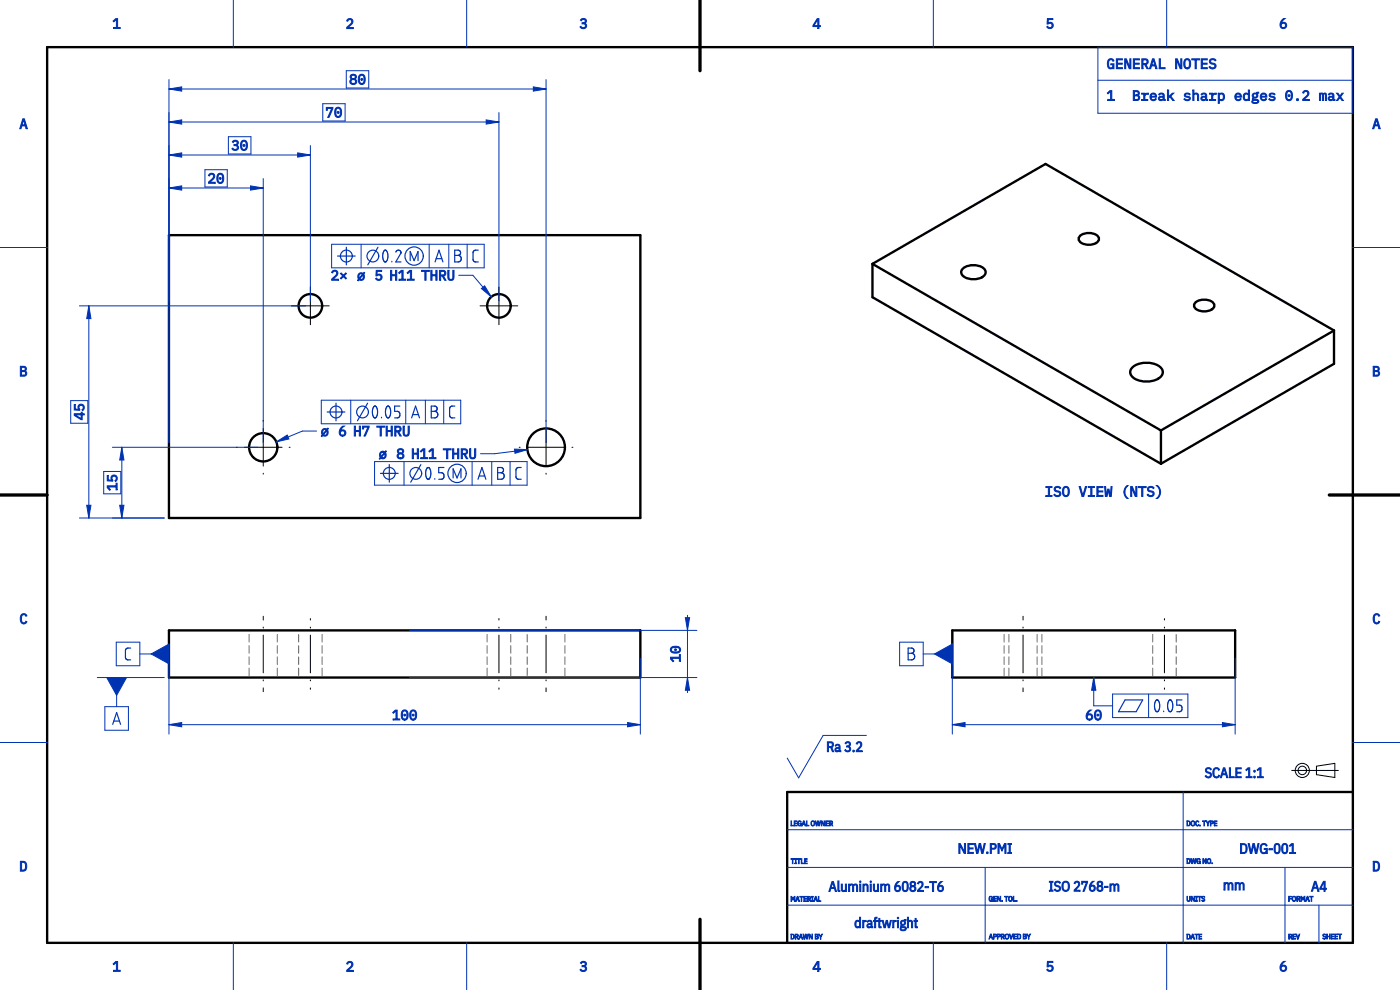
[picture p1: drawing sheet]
<svg xmlns="http://www.w3.org/2000/svg" width="297mm" height="210mm" viewBox="0 0 297 210" stroke-linecap="round" stroke-linejoin="round" font-family="sans-serif">
<defs><g id="words">
<g font-size="3" fill="#0033b2">
<text x="23.9" y="6.1">1</text>
<text x="73.4" y="6.1">2</text>
<text x="122.8" y="6.1">3</text>
<text x="172.3" y="6.1">4</text>
<text x="221.9" y="6.1">5</text>
<text x="271.3" y="6.1">6</text>
<text x="74" y="17.9">80</text>
<text x="4.1" y="27.4">A</text>
<text x="69" y="24.9">70</text>
<text x="291.1" y="27.4">A</text>
<text x="49" y="31.9">30</text>
<text x="44" y="38.9">20</text>
<text x="4.1" y="79.9">B</text>
<text x="291.1" y="79.9">B</text>
<text x="17.8" y="89.2" transform="rotate(-90 17.8 89.2)">45</text>
<text x="68.5" y="92.5">⌀6 H7 THRU</text>
<text x="80.8" y="97.3">⌀8 H11 THRU</text>
<text x="24.8" y="104.2" transform="rotate(-90 24.8 104.2)">15</text>
<text x="4.1" y="132.4">C</text>
<text x="291.1" y="132.4">C</text>
<text x="144.3" y="140.5" transform="rotate(-90 144.3 140.5)">10</text>
<text x="230.2" y="152.7">60</text>
<text x="4.1" y="184.9">D</text>
<text x="291.1" y="184.9">D</text>
<text x="259.4" y="189.1">mm</text>
<text x="278.1" y="189.1">A4</text>
<text x="23.9" y="206.1">1</text>
<text x="73.4" y="206.1">2</text>
<text x="122.8" y="206.1">3</text>
<text x="172.3" y="206.1">4</text>
<text x="221.9" y="206.1">5</text>
<text x="271.3" y="206.1">6</text>
</g>
<g font-size="2.5" fill="#0033b2">
<text x="72.7" y="55.3">⌖</text>
<text x="80.1" y="55.3">⌀0.2Ⓜ</text>
<text x="92.4" y="55.3">A</text>
<text x="96.4" y="55.3">B</text>
<text x="100.2" y="55.3">C</text>
<text x="70.5" y="88.3">⌖</text>
<text x="76.5" y="88.3">⌀0.05</text>
<text x="87.4" y="88.3">A</text>
<text x="91.4" y="88.3">B</text>
<text x="95.2" y="88.3">C</text>
<text x="81.8" y="101.4">⌖</text>
<text x="89.2" y="101.4">⌀0.5Ⓜ</text>
<text x="101.5" y="101.4">A</text>
<text x="105.5" y="101.4">B</text>
<text x="109.3" y="101.4">C</text>
<text x="26.4" y="139.7">C</text>
<text x="192.6" y="139.7">B</text>
<text x="24" y="153.3">A</text>
<text x="244.8" y="150.7">0.05</text>
</g>
</g></defs>
<path d="M55.8 130.7v16M115.8 130.7v16M217 146.7v-16" fill="none" stroke="#000" stroke-width=".21" stroke-dasharray="8 1.5 .2 1.5" stroke-dashoffset="7.2"/>
<path d="M65.8 131.2v15M105.8 131.2v15M247 146.2v-15" fill="none" stroke="#000" stroke-width=".21" stroke-dasharray="8 1.5 .2 1.5" stroke-dashoffset="7.7"/>
<path d="M49.8 94.9h12M55.8 100.9v-12" fill="none" stroke="#000" stroke-width=".21" stroke-dasharray="8 1.5 .2 1.5" stroke-dashoffset="9.2"/>
<path d="M108.8 94.9h14M115.8 101.9v-14" fill="none" stroke="#000" stroke-width=".21" stroke-dasharray="8 1.5 .2 1.5" stroke-dashoffset="8.2"/>
<path d="M60.8 64.9h10M65.8 69.9v-10M100.8 64.9h10M105.8 69.9v-10" fill="none" stroke="#000" stroke-width=".21" stroke-dasharray="8 1.5 .2 1.5" stroke-dashoffset="10.2"/>
<g fill="none" stroke="#000" stroke-width=".5">
<path d="M10 10h277v190h-277zM35.8 49.9h100v60h-100zM185.1 56v7l61.2 35.4M185.1 56l36.7-21.2 61.2 35.3M185.1 56l61.2 35.3M204.2 57a3.5 3.5 0 0 1 4.8 .4 1.3 1.3 0 0 1-1.2 1.6 3.5 3.5 0 0 1-3.8-.9v-.7zM229 50.1a3.1 3.1 0 0 1 3.9 0 .9 .9 0 0 1-.4 1.5 2.82 2.82 0 0 1-3.7-.7zM240.3 77.9a4.8 4.8 0 0 1 6.2 .4 1.7 1.7 0 0 1-1.5 2.3 4.7 4.7 0 0 1-5.1-1 1.3 1.3 0 0 1 .4-1.7zM253.5 64.2a3.1 3.1 0 0 1 3.9 0 .9 .9 0 0 1-.4 1.5 2.82 2.82 0 0 1-3.7-.7zM283 70.1l-36.7 21.2M283 70.1v7.1l-36.7 21.2M246.3 91.3v7.1"/>
<path d="M35.8 133.7h100v10h-100zM202 133.7h60v10h-60zM287 168h-120v32"/>
<circle cx="65.8" cy="64.9" r="2.5"/>
<circle cx="105.8" cy="64.9" r="2.5"/>
<circle cx="55.8" cy="94.9" r="3"/>
<circle cx="115.8" cy="94.9" r="4"/>
</g>
<g fill="none" stroke="#7f7f7f" stroke-width=".25" stroke-dasharray="1.6 .8">
<path d="M52.8 143.3v-9.2M58.8 143.3v-9.2M63.3 143.3v-9.2M68.3 143.3v-9.2M103.3 143.3v-9.2M108.3 143.3v-9.2M111.8 143.3v-9.2M119.8 143.3v-9.2M213 143.3v-9.2M214 143.3v-9.2M220 143.3v-9.2M221 143.3v-9.2"/>
<path d="M244.5 143.3v-9.2M249.5 143.3v-9.2"/>
</g>
<g fill="none" stroke="#0033b2" stroke-width=".21">
<path d="M49.5 0v10M99 0v10M148.5 0v10M198 0v10M247.5 0v10M35.8 16.9v77M35.8 18.9h80M115.8 16.9v77M232.9 10h54.1v14h-54.1zM232.9 17h54.1M35.8 39.9h20M35.8 32.9h30"/>
<path d="M35.8 25.9h70M55.8 37.9v56M65.8 30.9v33M105.8 23.9v40M0 52.5h10M70.4 51.8h32.3v5h-32.3zM76.6 51.8v5M91 51.8v5M95.2 51.8v5M97.3 58.4h3l3.9 4.6M99.1 51.8v5M287 52.5h10"/>
<path d="M16.8 64.9h48M18.8 64.9v45M23.8 94.9h31M25.8 94.9v15M67.2 91.4h-3l-5.6 2.3M68.2 84.9h29.5v5h-29.5zM74.4 84.9v5M79.5 97.9h32.3v5h-32.3zM85.7 97.9v5M86.1 84.9v5M90.2 84.9v5M94.1 84.9v5"/>
<path d="M100.2 97.9v5M104.3 97.9v5M108.2 97.9v5M111.9 95.4l-7 .8h-3M0 105h10M16.8 109.9h18M287 105h10M24.7 136.2h5v5h-5zM29.7 138.7h2.4M35.8 139.7v16M86.8 133.7h61M135.8 139.7v16"/>
<path d="M145.8 130.5v16.4M190.8 136.2h5v5h-5zM195.8 138.7h2.4M202 139.7v16M262 139.7v16M0 157.5h10M20.6 143.7h14.2M22.2 149.9h5v5h-5zM24.7 147.5v2.4M35.8 153.7h100M86.8 143.7h61M183.8 156h-9.2l-5.2 9-2.4-4.2"/>
<path d="M202 153.7h60M232 143.7v6h4M236 147.2h16v5h-16zM243.7 147.2v5M287 157.5h10M167 176h120M251 168v32M49.5 200v10M99 200v10M148.5 200v10M167 184h120M167 192h120"/>
<path d="M198 200v10M209 184v16M247.5 200v10M272.6 184v16M279.8 192v8"/>
</g>
<g fill="#0033b2" stroke="#0033b2" stroke-width=".21">
<path d="M58.6 93.7l2.3-1.4 .4 .8z"/>
<path d="M109.1 95.3l2.8 .1-2.6 .8z"/>
<path d="M102.1 61.2l.7-.6 1.4 2.4z"/>
<path d="M79.8 57.4h1.2v.2h-1v.8a.68 .68 0 0 1 .9 .1 .68 .68 0 0 1-.1 .9 .68 .68 0 0 1-1-.1l-.1-.2 .2-.1a.47 .47 0 0 0 .6 .3 .47 .47 0 0 0 .2-.8 .47 .47 0 0 0-.7 0h-.3z"/>
<path d="M25.4 107.2h.9l-.5 2.7z"/>
<path d="M25.8 94.9l.5 2.7h-.9z"/>
<path d="M18.4 107.2h.9l-.5 2.7z"/>
<path d="M18.8 64.9l.5 2.7h-.9z"/>
<path d="M35.8 39.9l2.7-.5v.9z"/>
<path d="M53.1 39.4l2.7 .5-2.7 .4z"/>
<path d="M35.8 18.9l2.7-.5v.9z"/>
<path d="M113.1 18.4l2.7 .5-2.7 .4z"/>
<path d="M35.8 32.9l2.7-.5v.9z"/>
<path d="M63.1 32.4l2.7 .5-2.7 .4z"/>
<path d="M35.8 25.9l2.7-.5v.9z"/>
<path d="M103.1 25.4l2.7 .5-2.7 .4z"/>
<path d="M35.8 153.7l2.7-.4v.9z"/>
<path d="M133.1 153.3l2.7 .4-2.7 .5z"/>
<path d="M202 153.7l2.7-.4v.9z"/>
<path d="M259.3 153.3l2.7 .4-2.7 .5z"/>
<path d="M145.8 143.7l.5 2.7h-.9z"/>
<path d="M145.4 131h.9l-.5 2.7z"/>
<path d="M32.1 138.7l3.7-2.1v4.2z"/>
<path d="M198.2 138.7l3.8-2.1v4.2z"/>
<path d="M22.6 143.7h4.2l-2.1 3.8z"/>
<path d="M232 143.7l.5 2.7h-.9z"/>
<path d="M79.9 90.4h1.7v.2h-.7v1.9h-.3v-1.9h-.7zM81.9 90.4h.3v.9h.8v-.9h.2v2.1h-.2v-1h-.8v1h-.3zM83.7 90.4h.8a.6 .6 0 0 1 .6 .5 .6 .6 0 0 1-.5 .7l.5 .9h-.3l-.5-.9h-.3v.9h-.3zM84 90.6v.8h.5a.39 .39 0 0 0 .3-.4 .39 .39 0 0 0-.3-.4zM85.5 90.4h.3v1.2a.45 .45 0 0 0 .4 .7 .45 .45 0 0 0 .4-.7v-1.2h.2v1.2a.7 .7 0 0 1-.6 .9 .7 .7 0 0 1-.7-.9z"/>
<path d="M87.5 95.2h.2v.9h.8v-.9h.3v2.1h-.3v-1h-.8v1h-.2zM89.2 95.7l.5-.5h.4v1.9h.6v.2h-1.4v-.2h.6v-1.7l-.6 .5zM91 95.7l.5-.5h.4v1.9h.6v.2h-1.4v-.2h.6v-1.7l-.6 .5z"/>
<path d="M94 95.2h1.7v.2h-.7v1.9h-.3v-1.9h-.7zM96 95.2h.3v.9h.8v-.9h.2v2.1h-.2v-1h-.8v1h-.3zM97.8 95.2h.8a.6 .6 0 0 1 .6 .6 .6 .6 0 0 1-.5 .6l.5 .9h-.3l-.5-.9h-.3v.9h-.3zM98.1 95.4v.8h.5a.39 .39 0 0 0 .3-.4 .39 .39 0 0 0-.3-.4zM99.6 95.2h.3v1.3a.45 .45 0 0 0 .4 .6 .45 .45 0 0 0 .4-.6v-1.3h.2v1.2a.7 .7 0 0 1-.6 .9 .7 .7 0 0 1-.7-.9z"/>
<path d="M70.6 57.5a.72 .72 0 0 1 1.1 .2 .72 .72 0 0 1-.5 1l-.6 .5h1.2v.2h-1.4v-.2l.7-.6a.5 .5 0 0 0 .3-.7 .5 .5 0 0 0-.7-.3l-.1 .3-.2-.1zM72.2 58l.2-.1 .5 .5 .4-.5 .2 .1-.5 .5 .5 .5-.2 .2-.4-.5-.5 .5-.2-.2 .5-.5z"/>
<path d="M76.1 58.1a.71 .71 0 0 1 .9-.1l.2-.2 .2 .1-.2 .2a.78 .78 0 0 1 0 1.1 .78 .78 0 0 1-1 .1l-.2 .3-.2-.1 .3-.3a1.03 1.03 0 0 1 0-1.1zM76.3 58.2l-.1 .8 .7-.8-.3-.1zM77 58.3l-.7 .9a.56 .56 0 0 0 .7-.1 .56 .56 0 0 0 0-.8z"/>
<path d="M82.8 57.4h.3v.9h.8v-.9h.3v2h-.3v-.9h-.8v.9h-.3zM84.6 57.9l.5-.5h.4v1.8h.6v.2h-1.4v-.2h.6v-1.7l-.6 .5zM86.4 57.9l.5-.5h.4v1.8h.6v.2h-1.4v-.2h.6v-1.7l-.6 .5z"/>
<path d="M89.4 57.4h1.7v.2h-.7v1.8h-.3v-1.8h-.7zM91.4 57.4h.2v.9h.9v-.9h.2v2h-.2v-.9h-.9v.9h-.2zM93.2 57.4h.8a.6 .6 0 0 1 .6 .5 .6 .6 0 0 1-.5 .6l.5 .9h-.3l-.5-.8h-.3v.8h-.3zM93.5 57.6v.7h.5a.39 .39 0 0 0 .3-.3 .39 .39 0 0 0-.3-.4zM95 57.4h.2v1.2a.45 .45 0 0 0 .5 .7 .45 .45 0 0 0 .4-.7v-1.2h.2v1.1a.7 .7 0 0 1-.6 1 .7 .7 0 0 1-.7-1z"/>
<path d="M83.3 151.1l.6-.5h.4v1.9h.5v.2h-1.4v-.2h.6v-1.7l-.5 .5zM85.4 150.8a.78 .78 0 0 1 .9 0 .78 .78 0 0 1 .3 .9 .79 .79 0 0 1-.8 1.1 .79 .79 0 0 1-.7-1.1zM85.6 150.9l-.2 .5a.99 .99 0 0 0 .3 1.1 .67 .67 0 0 0 .6-1 .5 .5 0 0 0-.1-.6 .5 .5 0 0 0-.6 0zM85.7 151.7a.19 .19 0 0 1 .3 0 .19 .19 0 0 1-.3 0zM87.2 150.8a.78 .78 0 0 1 .9 0 .78 .78 0 0 1 .3 .9 .79 .79 0 0 1-.8 1.1 .79 .79 0 0 1-.7-1.1zM87.4 150.9l-.2 .5a.99 .99 0 0 0 .3 1.1 .67 .67 0 0 0 .6-1 .5 .5 0 0 0-.1-.6 .5 .5 0 0 0-.6 0zM87.5 151.7a.19 .19 0 0 1 .3 0 .19 .19 0 0 1-.3 0z"/>
<path d="M167.8 174.1h.1v1l.4 .1h-.5zM168.5 174.1h.6l-.5 .1v.4h.4l-.4 .1v.4l.5 .1h-.6zM169.3 174.2l.4-.1 .3 .2-.1 .1a.27 .27 0 0 0-.4-.2 .27 .27 0 0 0-.1 .3v.3a.25 .25 0 0 0 .1 .3 .25 .25 0 0 0 .3-.1 .25 .25 0 0 0-.1-.4h.3v.6l-.1-.2-.2 .2a.53 .53 0 0 1-.5-.3 .53 .53 0 0 1 .1-.7zM170.4 174.1h.2l.3 1.1-.2-.3h-.4l-.2 .3zM170.5 174.2l-.1 .6h.3zM171.1 174.1h.1v1l.4 .1h-.5zM172.1 174.2a.47 .47 0 0 1 .7 .5 .47 .47 0 0 1-.7 .4zM172.2 174.3v.5a.27 .27 0 0 0 .2 .3 .27 .27 0 0 0 .3-.3l-.1-.5zM172.9 174.1h.2l.1 1 .2-1h.2l.2 1 .2-1h.1l-.2 1.1h-.2l-.2-1-.2 1h-.1zM174.2 174.1h.2l.4 .9v-.9h.2v1.1h-.2l-.4-.9v.9h-.2zM175.2 174.1h.6l-.5 .1v.4h.5l-.5 .1v.4l.5 .1h-.6zM176 174.1l.6 .2-.2 .4 .3 .5h-.2l-.2-.5h-.2v.5h-.1zM176.1 174.2v.4h.4v-.3z"/>
<path d="M251.8 174.1a.57 .57 0 0 1 .7 .3 .57 .57 0 0 1-.2 .8h-.5zM251.9 174.2v.9h.2a.44 .44 0 0 0 .3-.5 .44 .44 0 0 0-.5-.4zM252.8 174.2a.47 .47 0 0 1 .7 .5 .47 .47 0 0 1-.7 .4zM252.9 174.3l-.1 .5a.27 .27 0 0 0 .3 .3 .27 .27 0 0 0 .2-.3v-.5zM253.8 174.2a.26 .26 0 0 1 .3-.1 .26 .26 0 0 1 .1 .3 .25 .25 0 0 0-.3-.2 .25 .25 0 0 0-.1 .3v.3a.25 .25 0 0 0 .1 .3 .25 .25 0 0 0 .3-.2 .31 .31 0 0 1-.3 .3 .31 .31 0 0 1-.3-.4zM254.5 175.1a.1 .1 0 0 1 .2 0 .1 .1 0 0 1-.2 0zM255.1 174.1h.7l-.3 .1v1h-.1v-1zM255.9 174.1h.1l.2 .5 .4-.5-.3 .7v.4h-.1v-.4zM256.8 174.1l.5 .1 .1 .2-.1 .3h-.4v.5h-.1zM256.9 174.2v.4h.4v-.3zM257.6 174.1h.6l-.5 .1v.4h.4l-.4 .1v.4l.5 .1h-.6z"/>
<path d="M167.8 182.2h.7l-.3 .1v.9h-.1v-.9zM168.6 182.2h.4l-.1 .1v.8l.1 .1h-.4l.2-.1v-.8zM169.1 182.2h.7l-.3 .1v.9h-.1v-.9zM170 182.2h.1v.9l.4 .1h-.5zM170.7 182.2h.5l-.4 .1v.3h.4l-.4 .1v.4l.4 .1h-.5z"/>
<path d="M203.4 178.9h.3l.9 1.8v-1.8h.2v2.1h-.3l-.8-1.8-.1 1.8h-.2zM205.3 178.9h1.2v.2h-.9v.8h.8v.2h-.8v.7h.9v.2h-1.2zM206.7 178.9h.3l.3 1.9 .4-1.9h.3l.4 1.9 .4-1.9h.2l-.5 2.1h-.3l-.3-1.9-.4 1.9h-.3zM209.3 180.9a.18 .18 0 0 1 .3 0 .18 .18 0 0 1-.3 0zM210.1 178.9h.7a.6 .6 0 0 1 .6 .6 .6 .6 0 0 1-.6 .6h-.5v.9h-.2zM210.3 179.1v.8h.7l.1-.6zM211.7 178.9h.3l.6 1.2 .5-1.2h.3v2.1h-.2v-1.8l-.6 1.3-.7-1.3v1.8h-.2zM213.8 178.9h.8v.2h-.3v1.7h.3v.2h-.8v-.2h.3v-1.7h-.3z"/>
<path d="M251.8 182.1a.57 .57 0 0 1 .7 .3 .57 .57 0 0 1-.2 .8h-.5zM251.9 182.2v.9h.2a.44 .44 0 0 0 .3-.5 .44 .44 0 0 0-.5-.4zM252.6 182.1h.1l.2 1 .2-1h.2l.2 1 .1-1h.2l-.3 1.1h-.1l-.2-1-.2 1h-.2zM254 182.2l.4-.1 .2 .2-.1 .1a.27 .27 0 0 0-.3-.2 .27 .27 0 0 0-.2 .3v.3a.25 .25 0 0 0 .1 .3 .25 .25 0 0 0 .4-.1 .25 .25 0 0 0-.2-.4h.3v.6l-.1-.2-.1 .2a.53 .53 0 0 1-.6-.3 .53 .53 0 0 1 .2-.7zM255.2 182.1h.1l.5 .9v-.9h.1v1.1h-.2l-.4-.9v.9h-.1zM256.2 182.2a.47 .47 0 0 1 .7 .5 .47 .47 0 0 1-.7 .4zM256.3 182.3l-.1 .5a.27 .27 0 0 0 .3 .3 .27 .27 0 0 0 .3-.3l-.1-.5zM257.1 183.1a.09 .09 0 0 1 .1 0 .09 .09 0 0 1-.1 0z"/>
<path d="M263.2 179a1.19 1.19 0 0 1 1.2 .2 1.14 1.14 0 0 1 .1 1.4 1.14 1.14 0 0 1-1.3 .4zM263.4 179.2v1.6h.4a.93 .93 0 0 0 .6-.8 .93 .93 0 0 0-.6-.8zM264.8 179h.2l.4 1.8 .4-1.8h.3l.4 1.8 .4-1.8h.2l-.5 2h-.3l-.3-1.8-.5 1.8h-.2zM267.5 179.2a.77 .77 0 0 1 1.3 .2l-.2 .1a.54 .54 0 0 0-.6-.4 .54 .54 0 0 0-.4 .7v.4a.54 .54 0 0 0 .5 .7 .54 .54 0 0 0 .5-.7h-.4v-.2h.6v1h-.2v-.2a.76 .76 0 0 1-1 .2 .76 .76 0 0 1-.3-1zM269.2 180h.7v.3h-.7zM270.5 179.1a.73 .73 0 0 1 .9 0 .73 .73 0 0 1 .2 .9 .72 .72 0 0 1-.2 .9 .72 .72 0 0 1-1-.1l-.1-1zM270.6 179.3l-.1 1a.43 .43 0 0 0 .4 .6 .43 .43 0 0 0 .4-.6l-.1-1-.3-.2zM272.1 179.1a.73 .73 0 0 1 .9 0 .73 .73 0 0 1 .2 .9 .72 .72 0 0 1-.2 .9 .72 .72 0 0 1-.9-.1l-.2-1zM272.2 179.3l-.1 1a.43 .43 0 0 0 .4 .6 .43 .43 0 0 0 .5-.6l-.1-1-.4-.2zM273.5 179.4l.5-.4h.4v1.8h.4v.2h-1.2v-.2h.5v-1.7l-.4 .4z"/>
<path d="M167.8 190.2h.2l.2 .6 .3-.6h.1v1h-.1v-.9l-.3 .6-.3-.6v.9h-.1zM169.1 190.2h.2l.3 1-.2-.3h-.4l-.2 .3zM169.2 190.3l-.2 .5h.4zM169.7 190.2h.7l-.3 .1v.9h-.1v-.9zM170.5 190.2h.6l-.4 .1v.3h.4l-.4 .1v.4l.4 .1h-.6zM171.3 190.2l.6 .1-.1 .4 .2 .5h-.1l-.2-.5h-.3v.5h-.1zM171.4 190.3v.3h.4v-.3zM172.1 190.2h.4l-.1 .1v.8l.1 .1h-.4l.2-.1v-.8zM173 190.2h.1l.4 1-.3-.3h-.3l-.3 .3zM173 190.3l-.1 .5h.3zM173.6 190.2h.1v.9l.4 .1h-.5z"/>
<path d="M176.5 187h.3l.7 2.1h-.3l-.2-.6h-.7l-.2 .6h-.3zM176.6 187.2l-.3 1.1h.7zM177.7 186.9h.3v2h.2v.2l-.4-.1zM178.5 187.5h.2v1a.32 .32 0 0 0 .3 .4 .32 .32 0 0 0 .3-.3v-1.1h.3v1.6h-.3v-.3a.46 .46 0 0 1-.5 .3 .46 .46 0 0 1-.3-.5zM180 187.5h.3v.3a.45 .45 0 0 1 .4-.3 .45 .45 0 0 1 .4 .3 .45 .45 0 0 1 .6-.3 .45 .45 0 0 1 .2 .6v1h-.2v-1a.31 .31 0 0 0-.3-.4 .31 .31 0 0 0-.3 .3v1.1h-.2v-1a.31 .31 0 0 0-.3-.4 .31 .31 0 0 0-.3 .3v1.1h-.3zM182.4 187a.15 .15 0 0 1 .3 0 .15 .15 0 0 1-.3 0zM182.4 187.5h.2v1.6h-.2zM183.1 187.5h.2v.3a.46 .46 0 0 1 .6-.3 .46 .46 0 0 1 .3 .6v1h-.3v-1a.32 .32 0 0 0-.2-.4 .32 .32 0 0 0-.4 .3v1.1h-.2zM184.6 187a.15 .15 0 0 1 .3 0 .15 .15 0 0 1-.3 0zM184.6 187.5h.2v1.6h-.2zM185.3 187.5h.2v1a.32 .32 0 0 0 .3 .4 .32 .32 0 0 0 .3-.3v-1.1h.3v1.6h-.3v-.3a.46 .46 0 0 1-.5 .3 .46 .46 0 0 1-.3-.5zM186.8 187.5h.3v.3a.45 .45 0 0 1 .4-.3 .45 .45 0 0 1 .4 .3 .45 .45 0 0 1 .6-.3 .45 .45 0 0 1 .3 .6v1h-.3v-1a.31 .31 0 0 0-.2-.4 .31 .31 0 0 0-.4 .3v1.1h-.2v-1a.31 .31 0 0 0-.3-.4 .31 .31 0 0 0-.3 .3v1.1h-.3zM190.2 187.2l.2-.2h.4l-.5 .5-.3 .6a.6 .6 0 0 1 .9-.2 .6 .6 0 0 1 .1 .9 .71 .71 0 0 1-1 .2 .71 .71 0 0 1-.2-1zM190 188.5a.44 .44 0 0 0 .8 0 .44 .44 0 0 0-.8 0zM191.6 187.1a.73 .73 0 0 1 .9 .1 .73 .73 0 0 1 .2 .8 .72 .72 0 0 1-.2 1 .72 .72 0 0 1-1-.1l-.1-1zM191.7 187.3l-.1 1a.43 .43 0 0 0 .4 .6 .43 .43 0 0 0 .4-.6l-.1-1-.3-.1zM193.2 187.1a.59 .59 0 0 1 .9 0 .59 .59 0 0 1-.2 .9 .6 .6 0 0 1 .2 .9 .6 .6 0 0 1-1 0 .6 .6 0 0 1 .3-.9l-.3-.3zM193.2 188.5a.45 .45 0 0 0 .9 0 .45 .45 0 0 0-.9 0zM193.3 187.5a.37 .37 0 0 0 .7 0 .37 .37 0 0 0-.7 0zM194.8 187.2a.66 .66 0 0 1 1 0 .66 .66 0 0 1-.3 1l-.6 .7h1v.2h-1.2v-.3l.6-.6a.52 .52 0 0 0 .3-.6 .52 .52 0 0 0-.5-.4l-.2 .3-.3-.1zM196.3 188.1h.7v.2h-.7zM197.2 187h1.4v.2h-.5v1.9h-.3v-1.9h-.6zM199.3 187.2l.3-.2h.3l-.5 .5-.3 .6a.6 .6 0 0 1 .9-.2 .6 .6 0 0 1 .1 .9 .71 .71 0 0 1-1 .2 .71 .71 0 0 1-.2-1zM199.1 188.5a.45 .45 0 0 0 .9 0 .45 .45 0 0 0-.9 0z"/>
<path d="M209.9 190.2l.4-.1 .3 .2-.1 .1a.27 .27 0 0 0-.4-.2 .27 .27 0 0 0-.2 .3v.3a.25 .25 0 0 0 .2 .3 .25 .25 0 0 0 .3-.1 .25 .25 0 0 0-.2-.4h.4v.6l-.2-.2-.1 .2a.53 .53 0 0 1-.6-.3 .53 .53 0 0 1 .2-.7zM210.8 190.1h.6l-.5 .1v.4h.4l-.4 .1v.4l.5 .1h-.6zM211.6 190.1h.1l.5 .9v-.9h.1v1.1h-.2l-.4-.9v.9h-.1zM212.5 191.1a.1 .1 0 0 1 .2 0 .1 .1 0 0 1-.2 0zM213.1 190.1h.7l-.3 .1v1h-.1v-1zM214.1 190.2a.47 .47 0 0 1 .7 .5 .47 .47 0 0 1-.7 .4zM214.1 190.3v.5a.27 .27 0 0 0 .2 .3 .27 .27 0 0 0 .3-.3v-.5zM215 190.1h.1v1l.4 .1h-.5zM215.6 191.1a.1 .1 0 0 1 .2 0 .1 .1 0 0 1-.2 0z"/>
<path d="M222.6 187h.8v.2h-.3v1.6h.3v.2h-.8v-.2h.3v-1.6h-.3zM223.9 187.1l.7-.2 .4 .4-.2 .1a.42 .42 0 0 0-.5-.4 .42 .42 0 0 0-.3 .5 .42 .42 0 0 0 .5 .4 .66 .66 0 0 1 .4 1 .66 .66 0 0 1-1.1 0l-.1-.2 .1-.1a.44 .44 0 0 0 .7 .2 .44 .44 0 0 0-.1-.7 .62 .62 0 0 1-.6-.3 .62 .62 0 0 1 .1-.7zM225.5 187.2a.83 .83 0 0 1 1-.2 .83 .83 0 0 1 .4 1 .84 .84 0 0 1-.8 1.1 .84 .84 0 0 1-.8-1.1zM225.7 187.3a1.39 1.39 0 0 0 .1 1.5 .55 .55 0 0 0 .6 0 .55 .55 0 0 0 .2-.6v-.4a.55 .55 0 0 0-.3-.6 .55 .55 0 0 0-.6 .1zM228 187.1a.66 .66 0 0 1 1 .1 .66 .66 0 0 1-.2 1l-.7 .6h1v.2h-1.2v-.2l.6-.7a.52 .52 0 0 0 .3-.5 .52 .52 0 0 0-.5-.4l-.2 .3-.2-.1zM229.5 187h1.2l-.7 2h-.2l.7-1.8h-.8v.3h-.2zM231.5 187.2l.3-.2h.3l-.5 .4-.3 .6a.6 .6 0 0 1 .9-.1 .6 .6 0 0 1 .1 .9 .71 .71 0 0 1-1 .2 .71 .71 0 0 1-.2-1zM231.3 188.4a.45 .45 0 0 0 .9 0 .45 .45 0 0 0-.9 0zM232.9 187a.59 .59 0 0 1 .9 .1 .59 .59 0 0 1-.2 .9 .6 .6 0 0 1 .2 .9 .6 .6 0 0 1-1-.1 .6 .6 0 0 1 .3-.9l-.3-.3zM232.9 188.4a.45 .45 0 0 0 .9 0 .45 .45 0 0 0-.9 0zM233 187.5a.37 .37 0 0 0 .7 0 .37 .37 0 0 0-.7 0zM234.3 188h.8v.3h-.8zM235.5 187.5h.2v.3a.45 .45 0 0 1 .4-.3 .45 .45 0 0 1 .4 .3 .45 .45 0 0 1 .6-.3 .45 .45 0 0 1 .3 .5v1h-.2v-.9a.31 .31 0 0 0-.3-.4 .31 .31 0 0 0-.4 .3v1h-.2v-.9a.31 .31 0 0 0-.3-.4 .31 .31 0 0 0-.3 .3v1h-.2z"/>
<path d="M251.8 190.1h.1l.1 .9a.23 .23 0 0 0 .2 .1 .23 .23 0 0 0 .2-.3v-.7h.1v.7a.35 .35 0 0 1-.4 .4 .35 .35 0 0 1-.3-.4zM252.7 190.1h.2l.4 .9v-.9h.1v1.1h-.1l-.5-.9v.9h-.1zM253.6 190.1h.4l-.1 .1v.9l.1 .1h-.4l.2-.1v-.9zM254.1 190.1h.7l-.3 .1v1h-.1v-1zM255 190.2l.4-.1 .2 .2h-.1a.22 .22 0 0 0-.3-.1 .22 .22 0 0 0-.1 .3 .22 .22 0 0 0 .3 .1 .3 .3 0 0 1 .1 .5 .3 .3 0 0 1-.5-.2l.4 .1a.35 .35 0 0 0-.4-.4z"/>
<path d="M273.4 190.1h.6l-.5 .1v.4h.4l-.4 .1v.5h-.1zM274.2 190.2a.47 .47 0 0 1 .7 .5 .47 .47 0 0 1-.7 .4zM274.3 190.3l-.1 .5a.27 .27 0 0 0 .3 .3 .27 .27 0 0 0 .3-.3l-.1-.5zM275.1 190.1l.6 .2-.1 .4 .2 .5h-.1l-.2-.5h-.3v.5h-.1zM275.2 190.2v.4h.4v-.3zM276 190.1h.1l.3 .6 .3-.6h.1v1.1h-.1v-.9l-.3 .6-.3-.6v.9h-.1zM277.3 190.1h.2l.3 1.1-.2-.3h-.4l-.2 .3zM277.4 190.2l-.2 .6h.3zM277.9 190.1h.7l-.3 .1v1h-.2v-1z"/>
<path d="M167.8 198.2a.57 .57 0 0 1 .7 .2 .57 .57 0 0 1-.2 .8h-.5zM167.9 198.3v.8h.2a.44 .44 0 0 0 .3-.5 .44 .44 0 0 0-.5-.3zM168.7 198.2l.6 .1-.1 .4 .2 .5h-.2l-.2-.5h-.2v.5h-.1zM168.8 198.3v.3h.4v-.3zM169.8 198.2h.2l.3 1-.2-.3h-.4l-.2 .3zM169.9 198.3l-.2 .5h.3zM170.4 198.2h.1l.2 .9 .1-.9h.2l.2 .9 .2-.9h.1l-.2 1h-.2l-.2-.9-.2 .9h-.1zM171.7 198.2h.1l.4 .8v-.8h.2v1h-.2l-.4-.9v.9h-.1zM172.9 198.2l.7 .1-.2 .4 .2 .2-.1 .3h-.6zM173.1 198.7v.4h.3v-.4zM173.1 198.3v.3h.3v-.3zM173.7 198.2h.1l.3 .5 .4-.5-.3 .6v.4h-.2v-.4z"/>
<path d="M182.3 194.6h.3v2.2h-.3v-.3a.56 .56 0 0 1-.7 .3 .56 .56 0 0 1-.2-.8 .56 .56 0 0 1 .2-.7 .56 .56 0 0 1 .7 .2zM181.7 195.5a.62 .62 0 0 0-.2 .7 .62 .62 0 0 0 .6 .4l.2-.2v-.8l-.2-.2zM183 195.2h.2v.3l.5-.3v.3l-.4 .1-.1 1.2h-.2zM184 195.4l.5-.2a.46 .46 0 0 1 .5 .5v.9h.2v.2l-.4-.1v-.2a.48 .48 0 0 1-.6 .3 .48 .48 0 0 1-.3-.6 .48 .48 0 0 1 .6-.3h.3a.37 .37 0 0 0-.2-.5 .37 .37 0 0 0-.5 .2zM184.2 196.1a.31 .31 0 0 0 .2 .5 .31 .31 0 0 0 .4-.3v-.2zM185.6 194.6h.5v.2h-.3v.4h.3v.2h-.3v1.4h-.3v-1.4h-.2v-.2h.2zM186.4 194.8h.3v.4h.3v.2h-.3v1.2h.2v.2l-.5-.1v-1.3h-.2v-.2h.2zM187.2 195.2h.2l.3 1.4 .3-1.4h.3l.3 1.4 .3-1.4h.2l-.4 1.6h-.3l-.3-1.3-.3 1.3h-.3zM189.4 195.2h.2v.3l.5-.3v.3l-.5 .1v1.2h-.2zM190.4 194.7a.15 .15 0 0 1 .3 0 .15 .15 0 0 1-.3 0zM190.4 195.2h.2v1.6h-.2zM191.2 195.3l1-.3v.2l-.3 .1a.61 .61 0 0 1 .1 .8 .61 .61 0 0 1-.7 .2v.2l.5 .1a.46 .46 0 0 1 .4 .5 .46 .46 0 0 1-.6 .3 .41 .41 0 0 1-.6-.1 .41 .41 0 0 1 .2-.6 .27 .27 0 0 1-.1-.3 .27 .27 0 0 1 .2-.2l-.2-.3zM191.2 196.8v.1a.43 .43 0 0 0 .4 .4 .43 .43 0 0 0 .4-.4zM191.2 195.8a.35 .35 0 0 0 .7 0 .35 .35 0 0 0-.7 0zM192.5 194.6h.2v.9a.46 .46 0 0 1 .6-.3 .46 .46 0 0 1 .3 .6v1h-.2v-1a.32 .32 0 0 0-.3-.4 .32 .32 0 0 0-.4 .3v1.1h-.2zM194.1 194.8h.2v.4h.3v.2h-.3v1.2h.3v.2l-.5-.1v-1.3h-.2v-.2h.2z"/>
<path d="M210.1 198.1h.2l.3 1.1-.2-.3h-.4l-.2 .3zM210.2 198.2l-.2 .6h.4zM210.8 198.1l.5 .1 .1 .2-.1 .3h-.4v.5h-.1zM210.9 198.2v.4h.3v-.3zM211.6 198.1l.5 .1 .1 .2-.1 .3h-.4v.5h-.1zM211.7 198.2v.4h.4v-.3zM212.4 198.1l.6 .2-.1 .4 .2 .5h-.2l-.2-.5h-.2v.5h-.1zM212.5 198.2v.4h.4v-.3zM213.3 198.2a.47 .47 0 0 1 .7 .5 .47 .47 0 0 1-.7 .4zM213.4 198.3v.5a.27 .27 0 0 0 .2 .3 .27 .27 0 0 0 .3-.3l-.1-.5zM214.1 198.1h.2l.2 1 .3-1h.1l-.3 1.1h-.2zM215.1 198.1h.5l-.4 .1v.4h.4l-.4 .1v.4l.4 .1h-.5zM215.8 198.1a.57 .57 0 0 1 .7 .3 .57 .57 0 0 1-.2 .8h-.5zM216 198.2v.9h.2a.44 .44 0 0 0 .2-.5 .44 .44 0 0 0-.4-.4zM217.1 198.1l.6 .2-.1 .3 .1 .3-.1 .3h-.5zM217.2 198.7v.4l.4-.1v-.3zM217.2 198.2v.4h.4v-.3zM217.8 198.1h.2l.2 .5 .4-.5-.3 .7v.4h-.1v-.4z"/>
<path d="M251.8 198.2a.57 .57 0 0 1 .7 .2 .57 .57 0 0 1-.2 .8h-.5zM251.9 198.3v.8h.2a.44 .44 0 0 0 .3-.5 .44 .44 0 0 0-.5-.3zM252.9 198.2h.2l.3 1-.2-.3h-.4l-.2 .3zM253 198.3l-.1 .5h.3zM253.5 198.2h.7l-.3 .1v.9h-.1v-.9zM254.4 198.2h.5l-.4 .1v.3h.4l-.4 .1v.4l.4 .1h-.5z"/>
<path d="M273.4 198.2l.6 .1-.1 .4 .2 .5h-.2l-.2-.5h-.2v.5h-.1zM273.5 198.3v.3h.4v-.3zM274.3 198.2h.5l-.4 .1v.3h.4l-.4 .1v.4l.4 .1h-.5zM275 198.2h.1l.2 .9 .3-.9h.1l-.3 1h-.1z"/>
<path d="M280.7 198.2l.3-.1 .3 .2h-.2a.22 .22 0 0 0-.3-.1 .22 .22 0 0 0 0 .3 .22 .22 0 0 0 .3 .1 .3 .3 0 0 1 .1 .5 .3 .3 0 0 1-.5-.2l.4 .1a.35 .35 0 0 0-.4-.4zM281.5 198.1h.1v.5h.4v-.5h.2v1.1h-.2v-.5h-.4v.5h-.1zM282.4 198.1h.6l-.5 .1v.4h.5l-.5 .1v.4l.5 .1h-.6zM283.2 198.1h.6l-.5 .1v.4h.5l-.5 .1v.4l.5 .1h-.6zM283.9 198.1h.7l-.3 .1v1h-.1v-1z"/>
<path d="M235.3 12.6a.69 .69 0 0 1 1 .3l-.2 .1-.1-.2a.5 .5 0 0 0-.6-.1 .5 .5 0 0 0-.2 .7 .66 .66 0 0 0 0 .7 .66 .66 0 0 0 .6 .3l.3-.3v-.4h-.5v-.2h.7v1.1h-.2v-.3l-.1 .1a.62 .62 0 0 1-.7 .2 .62 .62 0 0 1-.4-.7l.1-1zM236.8 12.5h1.3v.2h-1v.7h1v.2h-1v.8h1v.2h-1.3zM238.6 12.5h.4l.7 1.7v-1.7h.2v2.1h-.3l-.8-1.8v1.8h-.2zM240.4 12.5h1.3v.2h-1v.7h1v.2h-1v.8h1v.2h-1.3zM242.2 12.5h.8a.6 .6 0 0 1 .6 .5 .6 .6 0 0 1-.5 .7l.5 .9h-.3l-.5-.9h-.3v.9h-.3zM242.5 12.7v.8h.5a.39 .39 0 0 0 .3-.4 .39 .39 0 0 0-.3-.4zM244.5 12.5h.3l.7 2.1h-.3l-.2-.6h-.7l-.2 .6h-.3zM244.6 12.7l-.3 1.1h.7zM245.9 12.5h.3v1.9h1v.2h-1.3zM249.4 12.5h.4l.7 1.7v-1.7h.2v2.1h-.3l-.8-1.8v1.8h-.2zM251.4 12.6a.78 .78 0 0 1 .9 0 .78 .78 0 0 1 .3 .9 .79 .79 0 0 1-.7 1.1 .79 .79 0 0 1-.8-1.1zM251.6 12.8l-.2 .4a.99 .99 0 0 0 .3 1.2 .66 .66 0 0 0 .6-1 .5 .5 0 0 0-.1-.6 .5 .5 0 0 0-.6 0zM252.8 12.5h1.7v.2h-.7v1.9h-.3v-1.9h-.7zM254.8 12.5h1.3v.2h-1v.7h1v.2h-1v.8h1v.2h-1.3zM256.8 12.6l.7-.1 .5 .3-.2 .1a.45 .45 0 0 0-.7-.3 .45 .45 0 0 0-.1 .7 .7 .7 0 0 1 .8 .3 .7 .7 0 0 1 0 .8 .95 .95 0 0 1-1.3-.2l.2-.1a.48 .48 0 0 0 .7 .3 .48 .48 0 0 0 .1-.7 .69 .69 0 0 1-.8-.3 .69 .69 0 0 1 .1-.8z"/>
<path d="M234.9 19.7l.6-.5h.4v1.9h.5v.2h-1.4v-.2h.6v-1.7l-.5 .5zM240.4 19.2h.7a.52 .52 0 0 1 .6 .4 .52 .52 0 0 1-.3 .6 .56 .56 0 0 1 .4 .6 .56 .56 0 0 1-.6 .5h-.8zM240.7 20.3v.8h.4a.38 .38 0 0 0 .4-.4 .38 .38 0 0 0-.4-.4zM240.7 19.4v.7h.4a.35 .35 0 0 0 .3-.3 .35 .35 0 0 0-.3-.4zM242.2 19.8h.7v.4l.2-.3 .5-.1v.2h-.4l-.3 .4v.7h.6v.2h-1.3v-.2h.4v-1.1h-.4zM244.2 20a.71 .71 0 0 1 .8-.2 .71 .71 0 0 1 .4 .8h-1.2v.2a.48 .48 0 0 0 .4 .4 .48 .48 0 0 0 .5-.3l.2 .1a.78 .78 0 0 1-1.2 .1 .78 .78 0 0 1 .1-1.1zM244.3 20.1l-.1 .3h.9l-.3-.4zM245.9 19.9l.1-.1a.65 .65 0 0 1 1 .5v.8h.2v.2h-.3l-.1-.2a.5 .5 0 0 1-.7 .3 .5 .5 0 0 1-.3-.6 .5 .5 0 0 1 .6-.4h.3a.41 .41 0 0 0-.2-.5 .41 .41 0 0 0-.5 .3l-.2-.2zM246 20.7a.37 .37 0 0 0 .3 .4 .37 .37 0 0 0 .4-.2v-.3zM247.7 19.1h.2v1.4l.8-.7h.3l-.6 .6 .7 .9h-.3l-.6-.8-.3 .3v.5h-.2zM251.3 19.9a.87 .87 0 0 1 1.2 .1l-.2 .1a.38 .38 0 0 0-.5-.2 .38 .38 0 0 0-.2 .5l.5 .1a.47 .47 0 0 1 .4 .5 .47 .47 0 0 1-.6 .4l-.6-.2-.1-.2 .1-.1a.48 .48 0 0 0 .5 .3 .48 .48 0 0 0 .4-.5l-.5-.1a.42 .42 0 0 1-.4-.2 .42 .42 0 0 1 0-.5zM253 19.1h.3v.9l.1-.1a.52 .52 0 0 1 .6-.1 .52 .52 0 0 1 .3 .5v1h-.3v-.9a.38 .38 0 0 0-.3-.5 .38 .38 0 0 0-.4 .3v1.1h-.3zM254.9 19.9l.1-.1a.65 .65 0 0 1 1 .5v.8h.2v.2h-.3l-.1-.2a.5 .5 0 0 1-.7 .3 .5 .5 0 0 1-.3-.6 .5 .5 0 0 1 .6-.4h.3a.41 .41 0 0 0-.2-.5 .41 .41 0 0 0-.5 .3l-.2-.2zM255 20.7a.37 .37 0 0 0 .3 .4 .37 .37 0 0 0 .4-.2v-.3zM256.6 19.8h.7v.4l.2-.3 .5-.1v.2h-.4l-.3 .4v.7h.6v.2h-1.3v-.2h.4v-1.1h-.4zM258.4 19.8h.3v.2a.61 .61 0 0 1 .8-.2 .61 .61 0 0 1 .3 .7 .61 .61 0 0 1-.3 .8 .61 .61 0 0 1-.8-.2v.8h-.3zM258.7 20.1v.9a.49 .49 0 0 0 .7 .1 .49 .49 0 0 0 .1-.7 .45 .45 0 0 0-.3-.4 .45 .45 0 0 0-.5 .1zM262.2 20a.71 .71 0 0 1 .8-.2 .71 .71 0 0 1 .4 .8h-1.2v.2a.48 .48 0 0 0 .4 .4 .48 .48 0 0 0 .5-.3l.2 .1a.78 .78 0 0 1-1.2 .1 .78 .78 0 0 1 .1-1.1zM262.3 20.1l-.1 .3h.9l-.3-.4zM263.9 19.9l.4-.2 .5 .3v-.9h.3v2.2h-.3v-.2a.61 .61 0 0 1-.7 .2 .61 .61 0 0 1-.4-.8zM264.1 20.1a.58 .58 0 0 0-.1 .7 .58 .58 0 0 0 .7 .3l.1-1a.45 .45 0 0 0-.7 0zM265.8 19.9l.8-.1 .1-.2h.3v.2h-.3a.71 .71 0 0 1 0 .8 .71 .71 0 0 1-.8 .3v.2a.86 .86 0 0 1 1.1 .4 .86 .86 0 0 1-1.4 .1l.2-.4a.26 .26 0 0 1-.1-.3 .26 .26 0 0 1 .2-.1 .54 .54 0 0 1-.1-.9zM265.8 21.4v.1a.58 .58 0 0 0 1-.1l-.3-.1zM265.9 20.3a.36 .36 0 0 0 .7 0 .36 .36 0 0 0-.7 0zM267.6 20a.71 .71 0 0 1 .8-.2 .71 .71 0 0 1 .4 .8h-1.2v.2a.48 .48 0 0 0 .4 .4 .48 .48 0 0 0 .5-.3l.2 .1a.78 .78 0 0 1-1.2 .1 .78 .78 0 0 1 .1-1.1zM267.7 20.1l-.1 .3h.9l-.3-.4zM269.3 19.9a.87 .87 0 0 1 1.2 .1l-.2 .1a.38 .38 0 0 0-.5-.2 .38 .38 0 0 0-.2 .5l.5 .1a.47 .47 0 0 1 .4 .5 .47 .47 0 0 1-.6 .4l-.6-.2-.1-.2 .1-.1a.48 .48 0 0 0 .5 .3 .48 .48 0 0 0 .4-.5l-.5-.1a.42 .42 0 0 1-.4-.2 .42 .42 0 0 1 0-.5zM273 19.4a.78 .78 0 0 1 .9 0 .78 .78 0 0 1 .3 .9 .79 .79 0 0 1-.7 1.1 .79 .79 0 0 1-.8-1.1zM273.2 19.5l-.2 .4a.99 .99 0 0 0 .3 1.2 .67 .67 0 0 0 .6-1 .5 .5 0 0 0-.1-.6 .5 .5 0 0 0-.6 0zM273.3 20.3a.19 .19 0 0 1 .3 0 .19 .19 0 0 1-.3 0zM275 21.1a.25 .25 0 0 1 .5 0 .25 .25 0 0 1-.5 0zM276.5 19.4a.72 .72 0 0 1 1.1 .1 .72 .72 0 0 1-.4 1.1l-.6 .5h1.2v.2h-1.4v-.2l.7-.7a.5 .5 0 0 0 .3-.6 .5 .5 0 0 0-.7-.3l-.1 .3-.2-.1zM279.9 19.8h.2v.1a.31 .31 0 0 1 .3-.2 .31 .31 0 0 1 .3 .3l.3-.2 .3 .1 .1 1.4h-.2v-1.2l-.2-.2-.2 .2v1.2h-.3v-1.2l-.1-.2-.2 .2-.1 1.2h-.2zM281.9 19.9l.1-.1a.65 .65 0 0 1 1 .5v.8h.2v.2h-.3l-.1-.2a.5 .5 0 0 1-.7 .3 .5 .5 0 0 1-.3-.6 .5 .5 0 0 1 .6-.4h.3a.41 .41 0 0 0-.2-.5 .41 .41 0 0 0-.5 .3l-.2-.2zM282 20.7a.37 .37 0 0 0 .3 .4 .37 .37 0 0 0 .4-.2v-.3zM283.6 19.8h.2l.5 .6 .4-.6h.3l-.6 .7 .6 .8h-.3l-.5-.6-.4 .6h-.3l.6-.8z"/>
<path d="M175.5 157.4h.8a.61 .61 0 0 1 .5 .5 .61 .61 0 0 1-.4 .6l.5 .9h-.3l-.4-.9h-.4v.9h-.3zM175.8 157.6v.7h.6l.1-.6zM177.3 158l.4-.1a.46 .46 0 0 1 .5 .5v.8h.2v.2h-.4v-.2a.48 .48 0 0 1-.6 .3 .48 .48 0 0 1-.3-.7 .48 .48 0 0 1 .6-.2h.3a.37 .37 0 0 0-.2-.5 .37 .37 0 0 0-.5 .2zM177.4 158.8a.31 .31 0 0 0 .2 .5 .31 .31 0 0 0 .4-.3v-.3zM179.4 157.5a.56 .56 0 0 1 .9 0 .56 .56 0 0 1-.2 .9 .63 .63 0 0 1 .1 1 .63 .63 0 0 1-1-.3l.2-.1a.44 .44 0 0 0 .6 .3 .44 .44 0 0 0 .2-.6 .44 .44 0 0 0-.6-.2v-.3a.39 .39 0 0 0 .6-.1 .39 .39 0 0 0-.2-.5 .39 .39 0 0 0-.5 .2l-.2-.1zM180.9 159.3a.2 .2 0 0 1 .4 0 .2 .2 0 0 1-.4 0zM181.8 157.5a.66 .66 0 0 1 1 .1 .66 .66 0 0 1-.3 1l-.6 .6h1v.2h-1.2v-.2l.6-.7a.52 .52 0 0 0 .3-.5 .52 .52 0 0 0-.5-.4l-.2 .3-.3-.1z"/>
<path d="M255.9 163l.7-.1 .4 .3-.2 .1a.42 .42 0 0 0-.5-.3 .42 .42 0 0 0-.3 .4 .42 .42 0 0 0 .5 .4 .66 .66 0 0 1 .4 1 .66 .66 0 0 1-1.1 0l-.1-.2 .1-.1a.44 .44 0 0 0 .8 .3 .44 .44 0 0 0-.2-.8 .62 .62 0 0 1-.6-.3 .62 .62 0 0 1 .1-.7zM257.6 163l.4-.2 .5 .1 .2 .4-.2 .1a.51 .51 0 0 0-.6-.3 .51 .51 0 0 0-.4 .6v.5a.51 .51 0 0 0 .4 .6 .51 .51 0 0 0 .6-.4l.2 .1a.78 .78 0 0 1-1 .4 .78 .78 0 0 1-.4-1zM259.5 162.9h.3l.7 2.1h-.3l-.1-.7h-.8l-.2 .7h-.2zM259.7 163.1l-.3 1h.6zM260.8 162.9h.2v1.9h.8v.2h-1zM262.2 162.9h1.1v.2h-.9v.7h.9v.2h-.9v.8h.9v.2h-1.1zM264.3 163.3l.5-.4h.3v1.9h.5v.2h-1.2v-.2h.5v-1.8l-.5 .5zM266 164.8a.18 .18 0 0 1 .3 0 .18 .18 0 0 1-.3 0zM266 163.6a.18 .18 0 0 1 .3 0 .18 .18 0 0 1-.3 0zM266.7 163.3l.5-.4h.3v1.9h.5v.2h-1.2v-.2h.5v-1.8l-.5 .5z"/>
<path d="M221.9 103.2h1.3v.2h-.6v1.7h.6v.2h-1.3v-.2h.5v-1.7h-.5zM223.8 103.3l.8-.1 .4 .3-.1 .1a.45 .45 0 0 0-.7-.2 .45 .45 0 0 0-.1 .7 .7 .7 0 0 1 .8 .2 .7 .7 0 0 1 0 .9 .95 .95 0 0 1-1.3-.2l.1-.2a.48 .48 0 0 0 .7 .4 .48 .48 0 0 0 .2-.8 .69 .69 0 0 1-.8-.2 .69 .69 0 0 1 0-.9zM225.7 103.3a.78 .78 0 0 1 .9 .1 .78 .78 0 0 1 .3 .9 .79 .79 0 0 1-.8 1 .79 .79 0 0 1-.7-1zM225.8 103.5l-.1 .4a.99 .99 0 0 0 .3 1.2 .66 .66 0 0 0 .6-1 .5 .5 0 0 0-.2-.6 .5 .5 0 0 0-.6 0zM228.9 103.2h.3l.5 1.9 .6-1.9h.2l-.6 2.1h-.3zM230.9 103.2h1.3v.2h-.6v1.7h.6v.2h-1.3v-.2h.5v-1.7h-.5zM232.7 103.2h1.3v.2h-1.1v.7h1v.3h-1v.7h1.1v.2h-1.3zM234.3 103.2h.3l.1 1.8 .3-1.2h.3l.3 1.2 .1-1.8h.2l-.1 2.1h-.4l-.3-1.2-.2 1.2h-.4zM238.9 103.1l.4-.1a1.73 1.73 0 0 0 0 2.7 1.38 1.38 0 0 1-.8-1.7zM239.9 103.2h.3l.7 1.8 .1-1.8h.2v2.1h-.4l-.7-1.8v1.8h-.2zM241.5 103.2h1.6v.2h-.7v1.9h-.2v-1.9h-.7zM243.6 103.3l.8-.1 .4 .3-.1 .1a.45 .45 0 0 0-.7-.2 .45 .45 0 0 0-.1 .7 .7 .7 0 0 1 .8 .2 .7 .7 0 0 1 0 .9 .95 .95 0 0 1-1.3-.2l.1-.2a.48 .48 0 0 0 .7 .4 .48 .48 0 0 0 .2-.8 .69 .69 0 0 1-.8-.2 .69 .69 0 0 1 0-.9zM245.3 103a1.38 1.38 0 0 1 .9 1.8l-.4 .7-.5 .2a1.73 1.73 0 0 0 0-2.7z"/>
</g>
<g fill="none" stroke="#0033b2" stroke-width=".25">
<path d="M71.6 54.3h3.8M73.5 52.4v3.8M80.2 52.5l-2.2 3.7M87.9 55.3l.8-2v2M69.4 87.4h3.8M71.3 85.5v3.8M78 85.5l-2.2 3.8M82.6 98.5v3.8M83.7 86.1h1.1M84.7 87.4l.1 .4-.1 .7M89.3 98.6l-2.2 3.7M80.7 100.4h3.8"/>
<path d="M97 101.4l.8-2v2M238.7 148.5h3.7l-1.4 2.5h-3.7z"/>
<circle cx="79.1" cy="54.3" r="1.25"/>
<circle cx="87.9" cy="54.3" r="1.94"/>
<circle cx="76.9" cy="87.4" r="1.25"/>
<circle cx="88.2" cy="100.4" r="1.25"/>
<circle cx="97" cy="100.4" r="1.94"/>
</g>
<g fill="none" stroke="#000" stroke-width=".21">
<path d="M274 163.4h9.9M279.3 162.5l3.9-.6v3l-3.9-.6z"/>
<circle cx="276.3" cy="163.4" r="1.5"/>
<circle cx="276.3" cy="163.4" r=".9"/>
</g>
<path d="M148.5 0v15M0 105h10M282 105h15M148.5 195v15" fill="none" stroke="#000" stroke-width=".7"/>
<use href="#words"/>
</svg>
